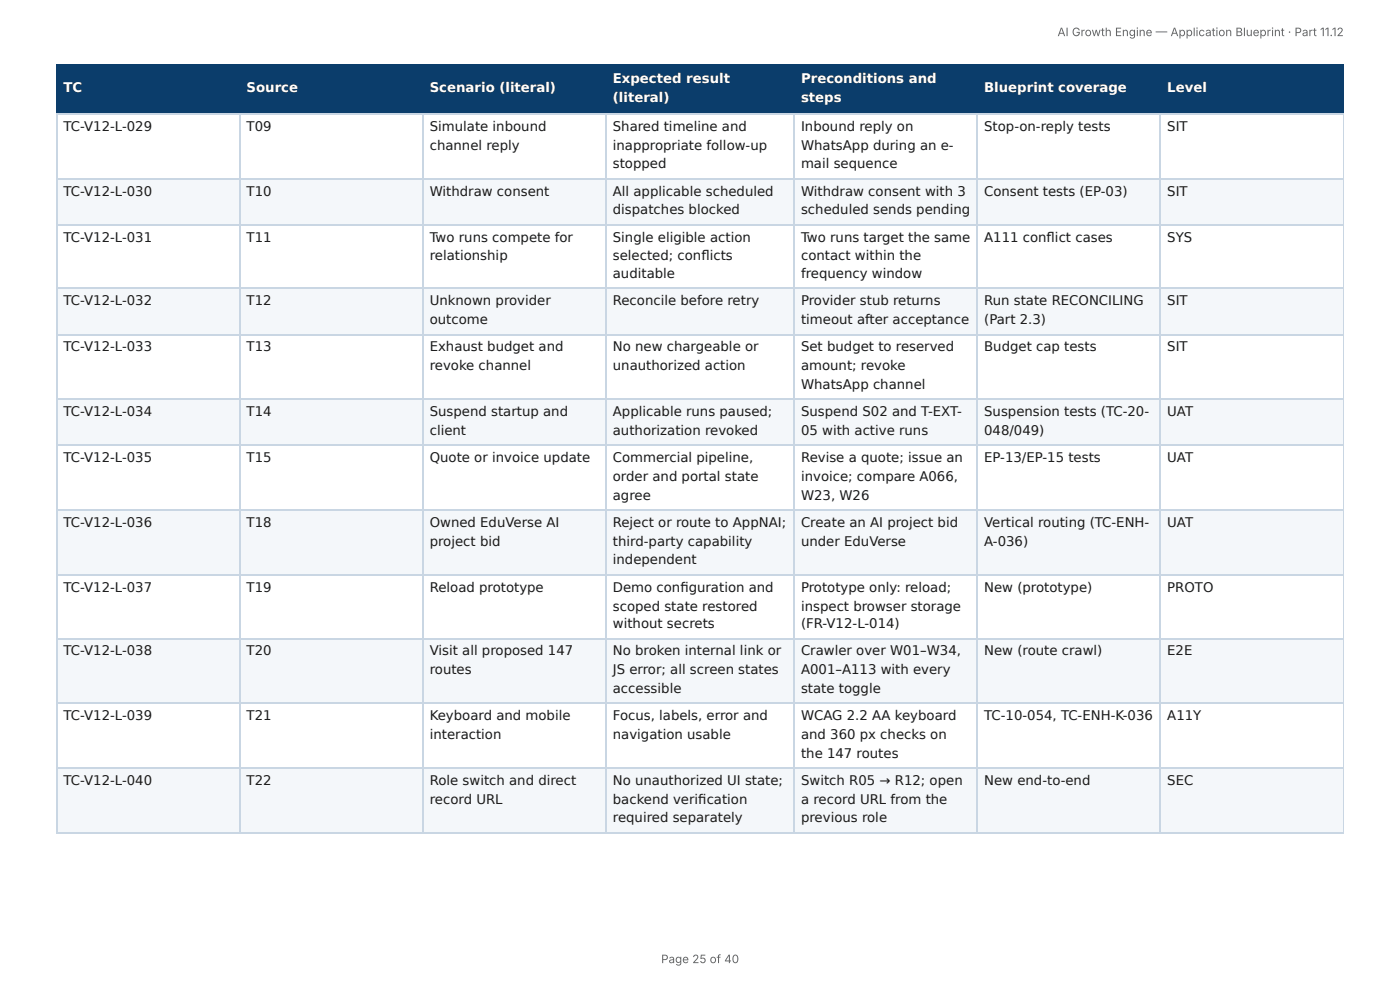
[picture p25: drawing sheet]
<svg xmlns="http://www.w3.org/2000/svg" width="297mm" height="210mm" viewBox="0 0 297 210" stroke-linecap="round" stroke-linejoin="round" font-family="sans-serif">
<defs><g id="words">
<g font-size="2.8" fill="#fff">
<text x="130.2" y="17.7">Expected result</text>
<text x="170.1" y="17.7">Preconditions and</text>
<text x="13.5" y="19.6">TC</text>
<text x="52.4" y="19.6">Source</text>
<text x="91.3" y="19.6">Scenario (literal)</text>
<text x="130.2" y="21.7">(literal)</text>
<text x="170.1" y="21.7">steps</text>
<text x="209" y="19.6">Blueprint coverage</text>
<text x="247.9" y="19.6">Level</text>
</g>
<g font-size="2.8" fill="#1a1a1a">
<text x="13.5" y="27.8">TC-V12-L-029</text>
<text x="52.4" y="27.8">T09</text>
<text x="91.3" y="27.8">Simulate inbound</text>
<text x="130.2" y="27.8">Shared timeline and</text>
<text x="170.1" y="27.8">Inbound reply on</text>
<text x="209" y="27.8">Stop-on-reply tests</text>
<text x="247.9" y="27.8">SIT</text>
<text x="91.3" y="31.8">channel reply</text>
<text x="130.2" y="31.8">inappropriate follow-up</text>
<text x="130.2" y="35.7">stopped</text>
<text x="170.1" y="31.8">WhatsApp during an e-</text>
<text x="170.1" y="35.7">mail sequence</text>
<text x="13.5" y="41.5">TC-V12-L-030</text>
<text x="52.4" y="41.5">T10</text>
<text x="91.3" y="41.5">Withdraw consent</text>
<text x="130.2" y="41.5">All applicable scheduled</text>
<text x="170.1" y="41.5">Withdraw consent with 3</text>
<text x="209" y="41.5">Consent tests (EP-03)</text>
<text x="247.9" y="41.5">SIT</text>
<text x="130.2" y="45.5">dispatches blocked</text>
<text x="170.1" y="45.5">scheduled sends pending</text>
<text x="13.5" y="51.3">TC-V12-L-031</text>
<text x="52.4" y="51.3">T11</text>
<text x="91.3" y="51.3">Two runs compete for</text>
<text x="130.2" y="51.3">Single eligible action</text>
<text x="170.1" y="51.3">Two runs target the same</text>
<text x="209" y="51.3">A111 confl ict cases</text>
<text x="247.9" y="51.3">SYS</text>
<text x="91.3" y="55.3">relationship</text>
<text x="130.2" y="55.3">selected; confl icts</text>
<text x="130.2" y="59">auditable</text>
<text x="170.1" y="55.3">contact within the</text>
<text x="170.1" y="59">frequency window</text>
<text x="13.5" y="64.8">TC-V12-L-032</text>
<text x="52.4" y="64.8">T12</text>
<text x="91.3" y="64.8">Unknown provider</text>
<text x="130.2" y="64.8">Reconcile before retry</text>
<text x="170.1" y="64.8">Provider stub returns</text>
<text x="209" y="64.8">Run state RECONCILING</text>
<text x="247.9" y="64.8">SIT</text>
<text x="91.3" y="68.8">outcome</text>
<text x="170.1" y="68.8">timeout after acceptance</text>
<text x="209" y="68.8">(Part 2.3)</text>
<text x="13.5" y="74.6">TC-V12-L-033</text>
<text x="52.4" y="74.6">T13</text>
<text x="91.3" y="74.6">Exhaust budget and</text>
<text x="130.2" y="74.6">No new chargeable or</text>
<text x="170.1" y="74.6">Set budget to reserved</text>
<text x="209" y="74.6">Budget cap tests</text>
<text x="247.9" y="74.6">SIT</text>
<text x="91.3" y="78.6">revoke channel</text>
<text x="130.2" y="78.6">unauthorized action</text>
<text x="170.1" y="78.6">amount; revoke</text>
<text x="170.1" y="82.6">WhatsApp channel</text>
<text x="13.5" y="88.4">TC-V12-L-034</text>
<text x="52.4" y="88.4">T14</text>
<text x="91.3" y="88.4">Suspend startup and</text>
<text x="130.2" y="88.4">Applicable runs paused;</text>
<text x="170.1" y="88.4">Suspend S02 and T-EXT-</text>
<text x="209" y="88.4">Suspension tests (TC-20-</text>
<text x="247.9" y="88.4">UAT</text>
<text x="91.3" y="92.3">client</text>
<text x="130.2" y="92.3">authorization revoked</text>
<text x="170.1" y="92.3">05 with active runs</text>
<text x="209" y="92.3">048/049)</text>
<text x="13.5" y="98.2">TC-V12-L-035</text>
<text x="52.4" y="98.2">T15</text>
<text x="91.3" y="98.2">Quote or invoice update</text>
<text x="130.2" y="98.2">Commercial pipeline,</text>
<text x="170.1" y="98.2">Revise a quote; issue an</text>
<text x="209" y="98.2">EP-13/EP-15 tests</text>
<text x="247.9" y="98.2">UAT</text>
<text x="130.2" y="102.1">order and portal state</text>
<text x="130.2" y="106.1">agree</text>
<text x="170.1" y="102.1">invoice; compare A066,</text>
<text x="170.1" y="106.1">W23, W26</text>
<text x="13.5" y="111.9">TC-V12-L-036</text>
<text x="52.4" y="111.9">T18</text>
<text x="91.3" y="111.9">Owned EduVerse AI</text>
<text x="130.2" y="111.9">Reject or route to AppNAI;</text>
<text x="170.1" y="111.9">Create an AI project bid</text>
<text x="209" y="111.9">Vertical routing (TC-ENH-</text>
<text x="247.9" y="111.9">UAT</text>
<text x="91.3" y="115.9">project bid</text>
<text x="130.2" y="115.9">third-party capability</text>
<text x="130.2" y="119.9">independent</text>
<text x="170.1" y="115.9">under EduVerse</text>
<text x="209" y="115.9">A-036)</text>
<text x="13.5" y="125.7">TC-V12-L-037</text>
<text x="52.4" y="125.7">T19</text>
<text x="91.3" y="125.7">Reload prototype</text>
<text x="130.2" y="125.7">Demo confi guration and</text>
<text x="170.1" y="125.7">Prototype only: reload;</text>
<text x="209" y="125.7">New (prototype)</text>
<text x="247.9" y="125.7">PROTO</text>
<text x="130.2" y="129.6">scoped state restored</text>
<text x="170.1" y="129.6">inspect browser storage</text>
<text x="130.2" y="133.4">without secrets</text>
<text x="170.1" y="133.4">(FR-V12-L-014)</text>
<text x="13.5" y="139.2">TC-V12-L-038</text>
<text x="52.4" y="139.2">T20</text>
<text x="91.3" y="139.2">Visit all proposed 147</text>
<text x="91.3" y="143.1">routes</text>
<text x="130.2" y="139.2">No broken internal link or</text>
<text x="130.2" y="143.1">JS error; all screen states</text>
<text x="170.1" y="139.2">Crawler over W01–W34,</text>
<text x="170.1" y="143.1">A001–A113 with every</text>
<text x="209" y="139.2">New (route crawl)</text>
<text x="247.9" y="139.2">E2E</text>
<text x="130.2" y="147.1">accessible</text>
<text x="170.1" y="147.1">state toggle</text>
<text x="13.5" y="152.9">TC-V12-L-039</text>
<text x="52.4" y="152.9">T21</text>
<text x="91.3" y="152.9">Keyboard and mobile</text>
<text x="130.2" y="152.9">Focus, labels, error and</text>
<text x="170.1" y="152.9">WCAG 2.2 AA keyboard</text>
<text x="209" y="152.9">TC-10-054, TC-ENH-K-036</text>
<text x="247.9" y="152.9">A11Y</text>
<text x="91.3" y="156.9">interaction</text>
<text x="130.2" y="156.9">navigation usable</text>
<text x="170.1" y="156.9">and 360 px checks on</text>
<text x="170.1" y="160.9">the 147 routes</text>
<text x="13.5" y="166.7">TC-V12-L-040</text>
<text x="52.4" y="166.7">T22</text>
<text x="91.3" y="166.7">Role switch and direct</text>
<text x="130.2" y="166.7">No unauthorized UI state;</text>
<text x="170.1" y="166.7">Switch R05 → R12; open</text>
<text x="209" y="166.7">New end-to-end</text>
<text x="247.9" y="166.7">SEC</text>
<text x="91.3" y="170.7">record URL</text>
<text x="130.2" y="170.7">backend verifi cation</text>
<text x="170.1" y="170.7">a record URL from the</text>
<text x="130.2" y="174.6">required separately</text>
<text x="170.1" y="174.6">previous role</text>
</g>
<g font-size="2.5" fill="#666">
<text x="224.6" y="7.7">AI Growth Engine — Application Blueprint · Part 11.12</text>
<text x="140.4" y="204.5">Page 25 of 40</text>
</g>
</g></defs>
<g fill="#0b3d6b">
<path d="M12.2 14h38.6v10.1h-38.6z"/>
<path d="M50.8 14h38.9v10.1h-38.9z"/>
<path d="M89.7 14h38.9v10.1h-38.9z"/>
<path d="M128.6 14h40.2v10.1h-40.2z"/>
<path d="M168.8 14h38.9v10.1h-38.9z"/>
<path d="M207.7 14h38.9v10.1h-38.9z"/>
<path d="M246.6 14h38.8v10.1h-38.8z"/>
</g>
<g fill="#f4f7fa">
<path d="M12.2 37.8h38.6v9.8h-38.6z"/>
<path d="M50.8 37.8h38.9v9.8h-38.9z"/>
<path d="M89.7 37.8h38.9v9.8h-38.9z"/>
<path d="M128.6 37.8h40.2v9.8h-40.2z"/>
<path d="M168.8 37.8h38.9v9.8h-38.9z"/>
<path d="M207.7 37.8h38.9v9.8h-38.9z"/>
<path d="M246.6 37.8h38.8v9.8h-38.8z"/>
<path d="M12.2 61.4h38.6v9.8h-38.6z"/>
<path d="M50.8 61.4h38.9v9.8h-38.9z"/>
<path d="M89.7 61.4h38.9v9.8h-38.9z"/>
<path d="M128.6 61.4h40.2v9.8h-40.2z"/>
<path d="M168.8 61.4h38.9v9.8h-38.9z"/>
<path d="M207.7 61.4h38.9v9.8h-38.9z"/>
<path d="M246.6 61.4h38.8v9.8h-38.8z"/>
<path d="M12.2 84.9h38.6v9.6h-38.6z"/>
<path d="M50.8 84.9h38.9v9.6h-38.9z"/>
<path d="M89.7 84.9h38.9v9.6h-38.9z"/>
<path d="M128.6 84.9h40.2v9.6h-40.2z"/>
<path d="M168.8 84.9h38.9v9.6h-38.9z"/>
<path d="M207.7 84.9h38.9v9.6h-38.9z"/>
<path d="M246.6 84.9h38.8v9.6h-38.8z"/>
<path d="M12.2 108.2h38.6v13.8h-38.6z"/>
<path d="M50.8 108.2h38.9v13.8h-38.9z"/>
<path d="M89.7 108.2h38.9v13.8h-38.9z"/>
<path d="M128.6 108.2h40.2v13.8h-40.2z"/>
<path d="M168.8 108.2h38.9v13.8h-38.9z"/>
<path d="M207.7 108.2h38.9v13.8h-38.9z"/>
<path d="M246.6 108.2h38.8v13.8h-38.8z"/>
<path d="M12.2 135.7h38.6v13.8h-38.6z"/>
<path d="M50.8 135.7h38.9v13.8h-38.9z"/>
<path d="M89.7 135.7h38.9v13.8h-38.9z"/>
<path d="M128.6 135.7h40.2v13.8h-40.2z"/>
<path d="M168.8 135.7h38.9v13.8h-38.9z"/>
<path d="M207.7 135.7h38.9v13.8h-38.9z"/>
<path d="M246.6 135.7h38.8v13.8h-38.8z"/>
<path d="M12.2 163.2h38.6v13.5h-38.6z"/>
<path d="M50.8 163.2h38.9v13.5h-38.9z"/>
<path d="M89.7 163.2h38.9v13.5h-38.9z"/>
<path d="M128.6 163.2h40.2v13.5h-40.2z"/>
<path d="M168.8 163.2h38.9v13.5h-38.9z"/>
<path d="M207.7 163.2h38.9v13.5h-38.9z"/>
<path d="M246.6 163.2h38.8v13.5h-38.8z"/>
</g>
<path d="M11.9 13.9h273.5M12 13.8v10.5M50.9 13.8v10.5M89.8 13.8v10.5M128.7 13.8v10.5M168.7 13.8v10.5M207.6 13.8v10.5M246.5 13.8v10.5M11.9 24.2h273.5" fill="none" stroke="#0b3d6b" stroke-width=".26"/>
<path d="M285.3 13.8v10.5" fill="none" stroke="#0b3d6b" stroke-width=".21"/>
<g fill="none" stroke="#c9d6e3" stroke-width=".26">
<path d="M11.9 24.2h273.5M11.9 38h273.5M12 24.3v152.4M50.9 24.3v152.4M89.8 24.3v152.4M128.7 24.3v152.4M168.7 24.3v152.4M207.6 24.3v152.4M246.5 24.3v152.4M11.9 47.8h273.5M11.9 61.3h273.5M11.9 71h273.5"/>
<path d="M11.9 84.8h273.5M11.9 94.6h273.5M11.9 108.3h273.5M11.9 122.1h273.5M11.9 135.6h273.5M11.9 149.4h273.5M11.9 163.1h273.5M11.9 176.9h273.5"/>
</g>
<path d="M285.3 24.3v152.4" fill="none" stroke="#c9d6e3" stroke-width=".21"/>
<use href="#words"/>
</svg>
